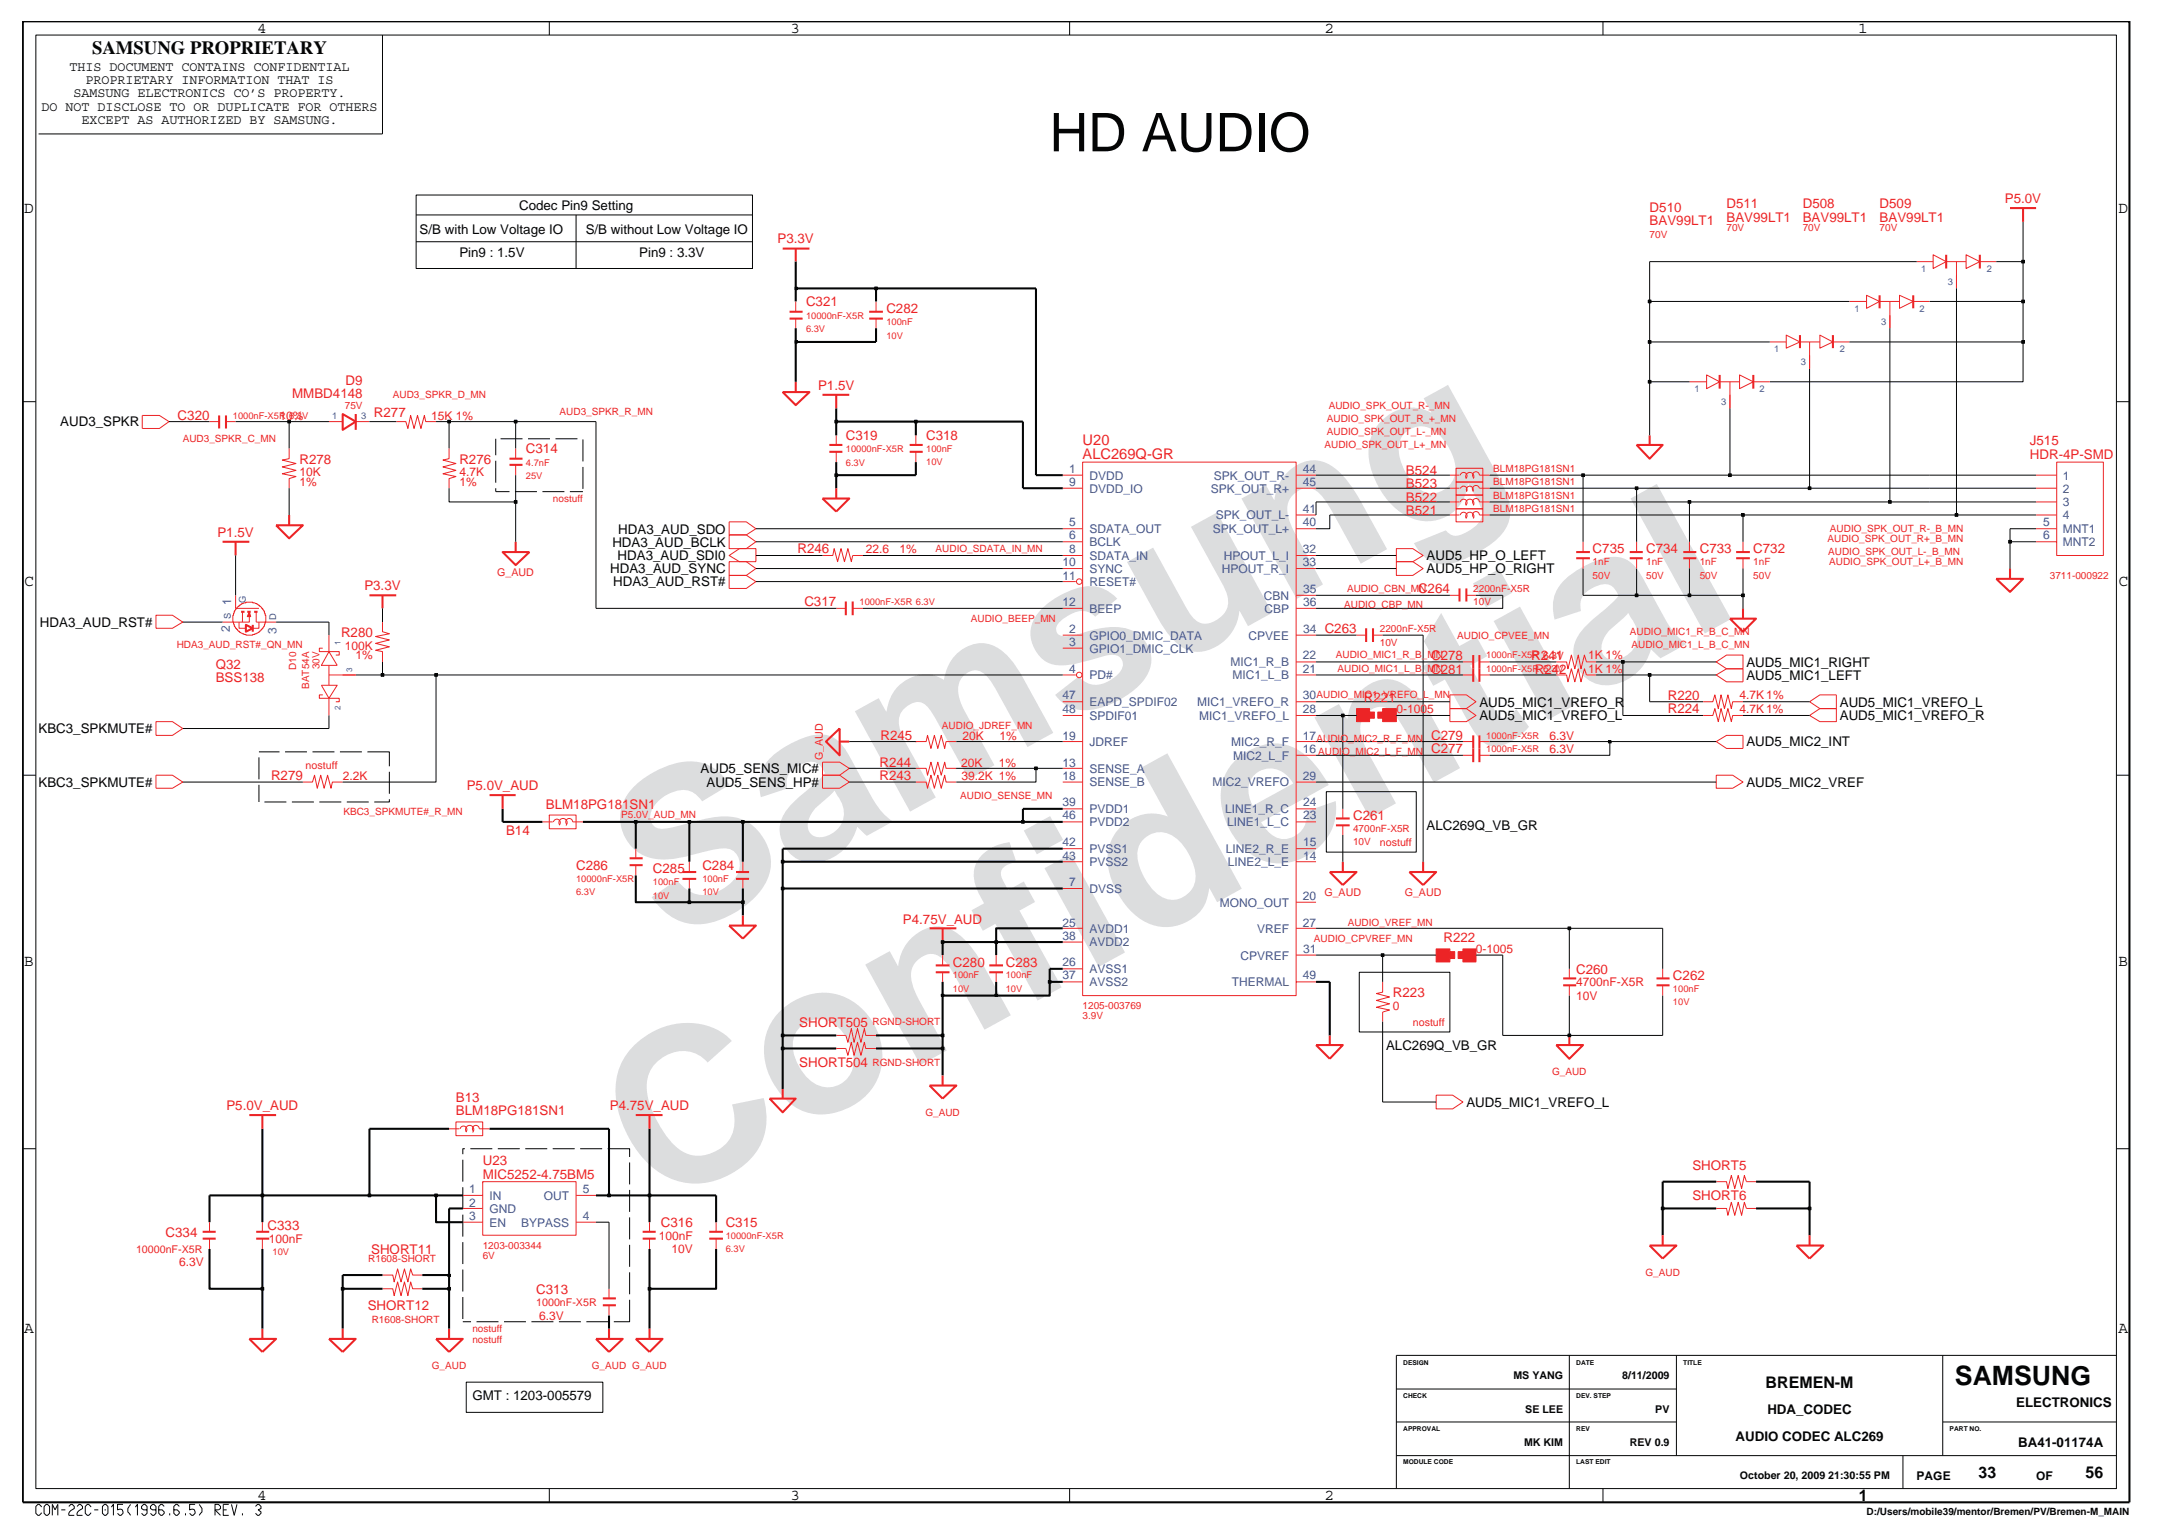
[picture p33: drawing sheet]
<svg xmlns="http://www.w3.org/2000/svg" width="267mm" height="190mm" viewBox="0 0 267 190" stroke-linecap="round" stroke-linejoin="round" font-family="sans-serif">
<defs><g id="words">
<g font-size="26.5" fill="#dcddde">
<text x="82.4" y="116.5" transform="rotate(-29 82.4 116.5)">Samsung</text>
<text x="81.1" y="149.2" transform="rotate(-29 81.1 149.2)">Confidential</text>
</g>
<text font-size="6.6" fill="#040505" x="129.5" y="18.7">HD AUDIO</text>
<text font-size="3.3" fill="#040505" x="241.1" y="170.8">SAMSUNG</text>
<text font-size="2.3" fill="#040505" x="11.4" y="6.7">SAMSUNG PROPRIETARY</text>
<g font-size="2" fill="#040505">
<text x="31.8" y="4">4</text>
<text x="97.6" y="4">3</text>
<text x="163.4" y="4">2</text>
<text x="229.2" y="4">1</text>
<text x="3" y="26.2">D</text>
<text x="261.3" y="26.2">D</text>
<text x="3" y="72.3">C</text>
<text x="261.3" y="72.3">C</text>
<text x="3" y="119.2">B</text>
<text x="261.3" y="119.2">B</text>
<text x="3" y="164.4">A</text>
<text x="261.3" y="164.4">A</text>
<text x="217.8" y="171.2">BREMEN-M</text>
<text x="31.8" y="185">4</text>
<text x="97.6" y="185">3</text>
<text x="163.4" y="185">2</text>
<text x="229.3" y="185.1">1</text>
<text x="244" y="182.2">33</text>
<text x="257.2" y="182.2">56</text>
</g>
<g font-size="1.8" fill="#ec2426">
<text x="133.5" y="54.9">U20</text>
<text x="133.5" y="56.6">ALC269Q-GR</text>
</g>
<g font-size="1.6" fill="#040505">
<text x="8.6" y="8.8">THIS DOCUMENT CONTAINS CONFIDENTIAL</text>
<text x="9.1" y="12">SAMSUNG ELECTRONICS CO’S PROPERTY.</text>
<text x="10.5" y="10.4">PROPRIETARY INFORMATION THAT IS</text>
<text x="5.1" y="13.7">DO NOT DISCLOSE TO OR DUPLICATE FOR OTHERS</text>
<text x="10.1" y="15.3">EXCEPT AS AUTHORIZED BY SAMSUNG.</text>
<text x="51.8" y="28.8">S/B with Low Voltage IO</text>
<text x="64" y="25.9">Codec Pin9 Setting</text>
<text x="72.2" y="28.8">S/B without Low Voltage IO</text>
<text x="56.7" y="31.7">Pin9 : 1.5V</text>
<text x="78.8" y="31.7">Pin9 : 3.3V</text>
<text x="7.4" y="52.6">AUD3_SPKR</text>
<text x="76.3" y="65.8">HDA3_AUD_SDO</text>
<text x="75.3" y="70.7">HDA3_AUD_SYNC</text>
<text x="75.5" y="67.4">HDA3_AUD_BCLK</text>
<text x="76.2" y="69.1">HDA3_AUD_SDI0</text>
<text x="176" y="69.1">AUD5_HP_O_LEFT</text>
<text x="176" y="70.7">AUD5_HP_O_RIGHT</text>
<text x="4.9" y="77.3">HDA3_AUD_RST#</text>
<text x="75.6" y="72.3">HDA3_AUD_RST#</text>
<text x="215.4" y="83.8">AUD5_MIC1_LEFT</text>
<text x="215.4" y="82.2">AUD5_MIC1_RIGHT</text>
<text x="182.5" y="87.1">AUD5_MIC1_VREFO_R</text>
<text x="182.5" y="88.8">AUD5_MIC1_VREFO_L</text>
<text x="226.9" y="88.8">AUD5_MIC1_VREFO_R</text>
<text x="226.9" y="87.1">AUD5_MIC1_VREFO_L</text>
<text x="4.7" y="90.4">KBC3_SPKMUTE#</text>
<text x="86.4" y="95.3">AUD5_SENS_MIC#</text>
<text x="215.4" y="92">AUD5_MIC2_INT</text>
<text x="4.7" y="97">KBC3_SPKMUTE#</text>
<text x="87.1" y="97">AUD5_SENS_HP#</text>
<text x="215.4" y="97">AUD5_MIC2_VREF</text>
<text x="176" y="102.4">ALC269Q_VB_GR</text>
<text x="171" y="129.5">ALC269Q_VB_GR</text>
<text x="180.9" y="136.5">AUD5_MIC1_VREFO_L</text>
<text x="58.3" y="172.6">GMT : 1203-005579</text>
<text x="248.7" y="173.5">ELECTRONICS</text>
<text x="214.1" y="177.6">AUDIO CODEC ALC269</text>
<text x="218" y="174.3">HDA_CODEC</text>
<text x="248.9" y="178.4">BA41-01174A</text>
</g>
<g font-size="1.6" fill="#ec2426">
<text x="95.9" y="30">P3.3V</text>
<text x="203.5" y="26.1">D510</text>
<text x="203.5" y="27.8">BAV99LT1</text>
<text x="213" y="27.4">BAV99LT1</text>
<text x="213" y="25.7">D511</text>
<text x="222.4" y="25.7">D508</text>
<text x="222.4" y="27.4">BAV99LT1</text>
<text x="231.8" y="27.4">BAV99LT1</text>
<text x="231.8" y="25.7">D509</text>
<text x="247.3" y="25.1">P5.0V</text>
<text x="99.4" y="37.8">C321</text>
<text x="109.3" y="38.6">C282</text>
<text x="42.6" y="47.5">D9</text>
<text x="21.9" y="51.8">C320</text>
<text x="36" y="49.1">MMBD4148</text>
<text x="46.1" y="51.4">R277</text>
<text x="100.9" y="48.1">P1.5V</text>
<text x="36.9" y="57.2">R278</text>
<text x="56.7" y="57.2">R276</text>
<text x="64.9" y="55.9">C314</text>
<text x="104.3" y="54.3">C319</text>
<text x="114.2" y="54.3">C318</text>
<text x="173.4" y="58.6">B524</text>
<text x="250.4" y="56.6">HDR-4P-SMD</text>
<text x="250.4" y="54.9">J515</text>
<text x="173.4" y="61.9">B522</text>
<text x="173.4" y="60.2">B523</text>
<text x="173.4" y="63.5">B521</text>
<text x="26.8" y="66.2">P1.5V</text>
<text x="98.4" y="68.3">R246</text>
<text x="196.4" y="68.3">C735</text>
<text x="203.1" y="68.3">C734</text>
<text x="209.7" y="68.3">C733</text>
<text x="216.3" y="68.3">C732</text>
<text x="44.9" y="72.7">P3.3V</text>
<text x="99.2" y="74.8">C317</text>
<text x="174.9" y="73.2">C264</text>
<text x="26.6" y="82.5">Q32</text>
<text x="42.1" y="78.5">R280</text>
<text x="176.5" y="81.4">C278</text>
<text x="176.5" y="83.1">C281</text>
<text x="188.9" y="81.4">R241</text>
<text x="189.3" y="83.1">R242</text>
<text x="26.6" y="84.1">BSS138</text>
<text x="168.2" y="86.5">R221</text>
<text x="205.7" y="88">R224</text>
<text x="205.7" y="86.3">R220</text>
<text x="108.5" y="94.6">R244</text>
<text x="108.6" y="91.3">R245</text>
<text x="176.5" y="92.9">C277</text>
<text x="176.5" y="91.3">C279</text>
<text x="33.4" y="96.2">R279</text>
<text x="57.6" y="97.5">P5.0V_AUD</text>
<text x="67.3" y="99.7">BLM18PG181SN1</text>
<text x="108.5" y="96.2">R243</text>
<text x="166.9" y="101.1">C261</text>
<text x="62.4" y="103">B14</text>
<text x="71.1" y="107.3">C286</text>
<text x="80.5" y="107.7">C285</text>
<text x="86.6" y="107.3">C284</text>
<text x="111.4" y="113.9">P4.75V_AUD</text>
<text x="117.5" y="119.2">C280</text>
<text x="124.1" y="119.2">C283</text>
<text x="178" y="116.2">R222</text>
<text x="171.8" y="122.9">R223</text>
<text x="194.4" y="120.1">C260</text>
<text x="206.4" y="120.8">C262</text>
<text x="98.6" y="126.6">SHORT505</text>
<text x="98.6" y="131.6">SHORT504</text>
<text x="27.9" y="136.9">P5.0V_AUD</text>
<text x="56.2" y="137.5">BLM18PG181SN1</text>
<text x="56.2" y="135.9">B13</text>
<text x="75.2" y="136.9">P4.75V_AUD</text>
<text x="59.5" y="143.7">U23</text>
<text x="59.5" y="145.4">MIC5252-4.75BM5</text>
<text x="208.7" y="148">SHORT6</text>
<text x="208.7" y="144.3">SHORT5</text>
<text x="20.4" y="152.5">C334</text>
<text x="33" y="151.7">C333</text>
<text x="45.8" y="154.6">SHORT11</text>
<text x="81.5" y="151.3">C316</text>
<text x="89.5" y="151.3">C315</text>
<text x="45.4" y="161.6">SHORT12</text>
<text x="66.1" y="159.5">C313</text>
</g>
<g font-size="1.5" fill="#ec2426">
<text x="34.5" y="51.8">10%</text>
<text x="53.2" y="51.8">15K 1%</text>
<text x="36.9" y="60">1%</text>
<text x="36.9" y="58.7">10K</text>
<text x="56.7" y="60">1%</text>
<text x="56.7" y="58.7">4.7K</text>
<text x="106.8" y="68.2">22.6</text>
<text x="110.9" y="68.2">1%</text>
<text x="42.5" y="80.1">100K</text>
<text x="43.9" y="81.3">1%</text>
<text x="195.9" y="83">1K 1%</text>
<text x="195.9" y="81.3">1K 1%</text>
<text x="172.2" y="87.9">0-1005</text>
<text x="214.6" y="87.9">4.7K 1%</text>
<text x="214.6" y="86.2">4.7K 1%</text>
<text x="118.5" y="94.5">20K</text>
<text x="118.7" y="91.2">20K</text>
<text x="123.2" y="94.5">1%</text>
<text x="123.3" y="91.2">1%</text>
<text x="191.1" y="92.8">6.3V</text>
<text x="191.1" y="91.2">6.3V</text>
<text x="42.3" y="96.1">2.2K</text>
<text x="118.6" y="96.1">39.2K 1%</text>
<text x="182.1" y="117.6">0-1005</text>
<text x="171.8" y="124.5">0</text>
<text x="194.4" y="123.3">10V</text>
<text x="194.4" y="121.6">4700nF-X5R</text>
<text x="33.2" y="153.3">100nF</text>
<text x="81.3" y="152.9">100nF</text>
<text x="82.8" y="154.6">10V</text>
<text x="22.1" y="156.2">6.3V</text>
<text x="66.5" y="162.8">6.3V</text>
</g>
<g font-size="1.5" fill="#3a53a4">
<text x="131.9" y="58.3">1</text>
<text x="131.9" y="60">9</text>
<text x="134.4" y="59.1">DVDD</text>
<text x="149.7" y="59.1">SPK_OUT_R-</text>
<text x="160.7" y="60">45</text>
<text x="160.7" y="58.3">44</text>
<text x="254.4" y="59.1">1</text>
<text x="131.9" y="64.9">5</text>
<text x="134.4" y="65.7">SDATA_OUT</text>
<text x="134.4" y="60.7">DVDD_IO</text>
<text x="149.4" y="60.7">SPK_OUT_R+</text>
<text x="149.6" y="65.7">SPK_OUT_L+</text>
<text x="150" y="64">SPK_OUT_L-</text>
<text x="160.7" y="64.9">40</text>
<text x="160.7" y="63.3">41</text>
<text x="252" y="64.9">5</text>
<text x="254.4" y="60.7">2</text>
<text x="254.4" y="62.4">3</text>
<text x="254.4" y="64">4</text>
<text x="254.4" y="65.7">MNT1</text>
<text x="131" y="69.8">10</text>
<text x="131" y="71.5">11</text>
<text x="131.9" y="68.2">8</text>
<text x="131.9" y="66.5">6</text>
<text x="134.4" y="70.6">SYNC</text>
<text x="134.4" y="69">SDATA_IN</text>
<text x="134.4" y="67.4">BCLK</text>
<text x="150.7" y="70.7">HPOUT_R_I</text>
<text x="151" y="69">HPOUT_L_I</text>
<text x="160.7" y="68.2">32</text>
<text x="160.7" y="69.8">33</text>
<text x="252" y="66.5">6</text>
<text x="254.4" y="67.3">MNT2</text>
<text x="28.4" y="77.9" transform="rotate(-90 28.4 77.9)">2</text>
<text x="28.5" y="74.6" transform="rotate(-90 28.5 74.6)">1</text>
<text x="131" y="74.7">12</text>
<text x="134.4" y="72.3">RESET#</text>
<text x="134.4" y="75.6">BEEP</text>
<text x="155.9" y="74">CBN</text>
<text x="156" y="75.6">CBP</text>
<text x="160.7" y="73.1">35</text>
<text x="160.7" y="74.7">36</text>
<text x="34.1" y="78.1" transform="rotate(-90 34.1 78.1)">3</text>
<text x="131.9" y="83">4</text>
<text x="131.9" y="78">2</text>
<text x="131.9" y="79.7">3</text>
<text x="134.4" y="83.8">PD#</text>
<text x="134.4" y="78.9">GPIO0_DMIC_DATA</text>
<text x="134.4" y="80.5">GPIO1_DMIC_CLK</text>
<text x="151.8" y="82.2">MIC1_R_B</text>
<text x="152" y="83.8">MIC1_L_B</text>
<text x="154" y="78.9">CPVEE</text>
<text x="160.7" y="83">21</text>
<text x="160.7" y="81.3">22</text>
<text x="160.7" y="78">34 C263</text>
<text x="131" y="87.9">48</text>
<text x="131" y="86.2">47</text>
<text x="134.4" y="88.8">SPDIF01</text>
<text x="134.4" y="87.1">EAPD_SPDIF02</text>
<text x="147.7" y="87.1">MIC1_VREFO_R</text>
<text x="147.9" y="88.8">MIC1_VREFO_L</text>
<text x="160.7" y="87.9">28</text>
<text x="160.7" y="86.2">30</text>
<text x="131" y="94.5">13</text>
<text x="131" y="91.2">19</text>
<text x="134.4" y="95.3">SENSE_A</text>
<text x="134.4" y="92">JDREF</text>
<text x="151.9" y="92">MIC2_R_F</text>
<text x="152.1" y="93.7">MIC2_L_F</text>
<text x="160.7" y="92.8">16</text>
<text x="160.7" y="91.2">17</text>
<text x="131" y="101">46</text>
<text x="131" y="96.1">18</text>
<text x="131" y="99.4">39</text>
<text x="134.4" y="101.9">PVDD2</text>
<text x="134.4" y="97">SENSE_B</text>
<text x="134.4" y="100.3">PVDD1</text>
<text x="149.6" y="97">MIC2_VREFO</text>
<text x="151.1" y="100.3">LINE1_R_C</text>
<text x="151.4" y="101.9">LINE1_L_C</text>
<text x="160.7" y="96.1">29</text>
<text x="160.7" y="101">23</text>
<text x="160.7" y="99.4">24</text>
<text x="131" y="104.3">42</text>
<text x="131" y="106">43</text>
<text x="134.4" y="105.2">PVSS1</text>
<text x="134.4" y="106.8">PVSS2</text>
<text x="151.2" y="105.2">LINE2_R_E</text>
<text x="151.5" y="106.8">LINE2_L_E</text>
<text x="160.7" y="106">14</text>
<text x="160.7" y="104.4">15</text>
<text x="131.9" y="109.3">7</text>
<text x="134.4" y="110.1">DVSS</text>
<text x="150.5" y="111.8">MONO_OUT</text>
<text x="160.7" y="111">20</text>
<text x="131" y="114.3">25</text>
<text x="131" y="115.9">38</text>
<text x="131" y="119.2">26</text>
<text x="134.4" y="115">AVDD1</text>
<text x="134.4" y="116.7">AVDD2</text>
<text x="153" y="118.3">CPVREF</text>
<text x="155.1" y="115">VREF</text>
<text x="160.7" y="114.3">27</text>
<text x="160.7" y="117.6">31</text>
<text x="131" y="120.8">37</text>
<text x="134.4" y="120">AVSS1</text>
<text x="134.4" y="121.6">AVSS2</text>
<text x="152" y="121.6">THERMAL</text>
<text x="160.7" y="120.8">49</text>
<text x="57.9" y="147.1">1</text>
<text x="57.9" y="148.8">2</text>
<text x="60.4" y="147.9">IN</text>
<text x="60.4" y="149.6">GND</text>
<text x="67.1" y="147.9">OUT</text>
<text x="71.9" y="147.1">5</text>
<text x="57.9" y="150.4">3</text>
<text x="60.4" y="151.3">EN</text>
<text x="64.3" y="151.3">BYPASS</text>
<text x="71.9" y="150.4">4</text>
</g>
<g font-size="1.5" fill="#040505">
<text x="236.4" y="182.5">PAGE</text>
<text x="251.1" y="182.5">OF</text>
</g>
<g font-size="1.3" fill="#ec2426">
<text x="61.3" y="71">G_AUD</text>
<text x="37.7" y="94.8">nostuff</text>
<text x="101.5" y="93.7" transform="rotate(-90 101.5 93.7)">G_AUD</text>
<text x="170.2" y="104.3">nostuff</text>
<text x="163.4" y="110.5">G_AUD</text>
<text x="173.3" y="110.5">G_AUD</text>
<text x="174.3" y="126.5">nostuff</text>
<text x="16.8" y="154.5">10000nF-X5R</text>
<text x="66.1" y="161">1000nF-X5R</text>
</g>
<g font-size="1.3" fill="#040505">
<text x="186.7" y="170.1">MS YANG</text>
<text x="200.1" y="170.1">8/11/2009</text>
<text x="188" y="178.3">MK KIM</text>
<text x="188.1" y="174.2">SE LEE</text>
<text x="201" y="178.3">REV 0.9</text>
<text x="204.2" y="174.2">PV</text>
<text x="214.6" y="182.4">October 20, 2009 21:30:55 PM</text>
</g>
<g font-size="1.2" fill="#ec2426">
<text x="203.5" y="29.4">70V</text>
<text x="213" y="28.5">70V</text>
<text x="222.4" y="28.5">70V</text>
<text x="231.8" y="28.5">70V</text>
<text x="99.4" y="40.9">6.3V</text>
<text x="99.4" y="39.3">10000nF-X5R</text>
<text x="109.3" y="40.1">100nF</text>
<text x="109.3" y="41.7">10V</text>
<text x="28.7" y="51.6">1000nF-X5R 6.3V</text>
<text x="42.5" y="50.4">75V</text>
<text x="48.4" y="49.1">AUD3_SPKR_D_MN</text>
<text x="69" y="51.2">AUD3_SPKR_R_MN</text>
<text x="163.7" y="52">AUDIO_SPK_OUT_R_+_MN</text>
<text x="163.7" y="53.7">AUDIO_SPK_OUT_L-_MN</text>
<text x="163.9" y="50.4">AUDIO_SPK_OUT_R-_MN</text>
<text x="22.5" y="54.4">AUD3_SPKR_C_MN</text>
<text x="64.9" y="59">25V</text>
<text x="64.9" y="57.4">4.7nF</text>
<text x="104.3" y="55.7">10000nF-X5R</text>
<text x="104.3" y="57.4">6.3V</text>
<text x="114.2" y="57.3">10V</text>
<text x="114.2" y="55.7">100nF</text>
<text x="163.4" y="55.3">AUDIO_SPK_OUT_L+_MN</text>
<text x="184.2" y="59.9">BLM18PG181SN1</text>
<text x="184.2" y="58.2">BLM18PG181SN1</text>
<text x="68.2" y="61.9">nostuff</text>
<text x="184.2" y="63.1">BLM18PG181SN1</text>
<text x="184.2" y="61.5">BLM18PG181SN1</text>
<text x="225.7" y="65.6">AUDIO_SPK_OUT_R-_B_MN</text>
<text x="115.4" y="68.1">AUDIO_SDATA_IN_MN</text>
<text x="196.4" y="71.4">50V</text>
<text x="196.4" y="69.7">1nF</text>
<text x="203" y="71.4">50V</text>
<text x="203" y="69.7">1nF</text>
<text x="209.7" y="71.4">50V</text>
<text x="209.7" y="69.7">1nF</text>
<text x="216.3" y="71.4">50V</text>
<text x="216.3" y="69.7">1nF</text>
<text x="225.4" y="66.8">AUDIO_SPK_OUT_R+_B_MN</text>
<text x="225.5" y="68.5">AUDIO_SPK_OUT_L-_B_MN</text>
<text x="225.6" y="69.7">AUDIO_SPK_OUT_L+_B_MN</text>
<text x="252.8" y="71.4">3711-000922</text>
<text x="106" y="74.6">1000nF-X5R 6.3V</text>
<text x="119.7" y="76.7">AUDIO_BEEP_MN</text>
<text x="165.8" y="75">AUDIO_CBP_MN</text>
<text x="166.2" y="73">AUDIO_CBN_MN</text>
<text x="170.2" y="77.9">2200nF-X5R</text>
<text x="181.7" y="73">2200nF-X5R</text>
<text x="181.7" y="74.6">10V</text>
<text x="21.8" y="79.9">HDA3_AUD_RST#_QN_MN</text>
<text x="36.5" y="82.6" transform="rotate(-90 36.5 82.6)">D10</text>
<text x="39.4" y="82.5" transform="rotate(-90 39.4 82.5)">30V</text>
<text x="164.8" y="81.2">AUDIO_MIC1_R_B_MN</text>
<text x="165" y="82.8">AUDIO_MIC1_L_B_MN</text>
<text x="170.2" y="79.6">10V</text>
<text x="179.7" y="78.7">AUDIO_CPVEE_MN</text>
<text x="183.3" y="81.2">1000nF-X5R 6.3V</text>
<text x="183.3" y="82.9">1000nF-X5R 6.3V</text>
<text x="201" y="78.3">AUDIO_MIC1_R_B_C_MN</text>
<text x="201.2" y="79.9">AUDIO_MIC1_L_B_C_MN</text>
<text x="38.1" y="84.9" transform="rotate(-90 38.1 84.9)">BAT54A</text>
<text x="116.2" y="89.8">AUDIO_JDREF_MN</text>
<text x="162.4" y="86.1">AUDIO_MIC1_VREFO_L_MN</text>
<text x="162.4" y="91.4">AUDIO_MIC2_R_F_MN</text>
<text x="162.6" y="93.1">AUDIO_MIC2_L_F_MN</text>
<text x="183.3" y="92.7">1000nF-X5R</text>
<text x="183.3" y="91.1">1000nF-X5R</text>
<text x="42.3" y="100.5">KBC3_SPKMUTE#_R_MN</text>
<text x="76.6" y="100.9">P5.0V_AUD_MN</text>
<text x="118.4" y="98.5">AUDIO_SENSE_MN</text>
<text x="166.9" y="102.6">4700nF-X5R</text>
<text x="166.9" y="104.2">10V</text>
<text x="71.1" y="108.8">10000nF-X5R</text>
<text x="71.1" y="110.4">6.3V</text>
<text x="80.5" y="109.1">100nF</text>
<text x="80.5" y="110.8">10V</text>
<text x="86.6" y="110.4">10V</text>
<text x="86.6" y="108.8">100nF</text>
<text x="162.1" y="116.2">AUDIO_CPVREF_MN</text>
<text x="166.2" y="114.1">AUDIO_VREF_MN</text>
<text x="117.5" y="122.3">10V</text>
<text x="117.5" y="120.7">100nF</text>
<text x="124.1" y="120.7">100nF</text>
<text x="124.1" y="122.3">10V</text>
<text x="133.5" y="124.4">1205-003769</text>
<text x="133.5" y="125.7">3.9V</text>
<text x="206.4" y="124">10V</text>
<text x="206.4" y="122.3">100nF</text>
<text x="107.6" y="126.4">RGND-SHORT</text>
<text x="107.6" y="131.4">RGND-SHORT</text>
<text x="114.1" y="137.6">G_AUD</text>
<text x="191.4" y="132.6">G_AUD</text>
<text x="33.6" y="154.8">10V</text>
<text x="45.4" y="155.7">R1608-SHORT</text>
<text x="59.5" y="154">1203-003344</text>
<text x="59.5" y="155.2">6V</text>
<text x="89.5" y="152.7">10000nF-X5R</text>
<text x="89.5" y="154.4">6.3V</text>
<text x="203" y="157.3">G_AUD</text>
<text x="45.8" y="163.1">R1608-SHORT</text>
<text x="58.3" y="164.3">nostuff</text>
<text x="58.3" y="165.6">nostuff</text>
<text x="53.3" y="168.9">G_AUD</text>
<text x="73" y="168.9">G_AUD G_AUD</text>
</g>
<g font-size="1.2" fill="#3a53a4">
<text x="237" y="33.5">1</text>
<text x="240.3" y="35.1">3</text>
<text x="245" y="33.5">2</text>
<text x="228.7" y="38.4">1</text>
<text x="232" y="40.1">3</text>
<text x="236.7" y="38.4">2</text>
<text x="218.8" y="43.4">1</text>
<text x="222.1" y="45">3</text>
<text x="226.9" y="43.4">2</text>
<text x="41" y="51.7">1</text>
<text x="44.6" y="51.7">3</text>
<text x="209" y="48.3">1</text>
<text x="212.3" y="50">3</text>
<text x="217" y="48.3">2</text>
<text x="28.5" y="76.4" transform="rotate(-90 28.5 76.4)">S</text>
<text x="30.3" y="74.3" transform="rotate(-90 30.3 74.3)">G</text>
<text x="34.1" y="76.4" transform="rotate(-90 34.1 76.4)">D</text>
</g>
<text font-size="1.2" fill="#040505" x="230.2" y="186.9">D:/Users/mobile39/mentor/Bremen/PV/Bremen-M_MAIN</text>
<g font-size="1" fill="#3a53a4">
<text x="42" y="79.6" transform="rotate(-90 42 79.6)">1</text>
<text x="43.5" y="82.8" transform="rotate(-90 43.5 82.8)">3</text>
<text x="42" y="87.5" transform="rotate(-90 42 87.5)">2</text>
</g>
<g font-size=".8" fill="#040505">
<text x="173.1" y="172.3">CHECK</text>
<text x="173.1" y="168.3">DESIGN</text>
<text x="194.4" y="172.3">DEV. STEP</text>
<text x="194.4" y="168.3">DATE</text>
<text x="207.6" y="168.3">TITLE</text>
<text x="173.1" y="176.5">APPROVAL</text>
<text x="194.4" y="176.5">REV</text>
<text x="240.5" y="176.5">PART NO.</text>
<text x="173.1" y="180.6">MODULE CODE</text>
<text x="194.4" y="180.6">LAST EDIT</text>
</g>
</g></defs>
<g fill="none" stroke="#ec2426" stroke-width=".12">
<path d="M228.1 37.2h2.1M230.2 36.4l1.6 .8-1.6 .8zM231.8 37.2h2.5M233.1 37.2v3.3M234.3 36.4l1.7 .8-1.7 .8zM236 37.2h2M179.6 59.4h3.3v1.6h-3.3zM47.2 76.7v1.2l.8 .3-1.7 .3 1.7 .4-1.7 .4 1.7 .5-1.7 .4 .9 .2v1.2M103.1 75h1.2M105.2 75h1.2M178.8 60.2h1.2M180.1 60.2a.42 .42 0 0 1 .6-.2 .42 .42 0 0 1 .2 .6"/>
<path d="M180.9 60.6a.42 .42 0 0 1 .4-.7 .42 .42 0 0 1 .4 .7M182.5 60.2a.42 .42 0 0 0-.6-.3 .42 .42 0 0 0-.1 .7M182.5 60.2h1.2M180.4 93.1h1.3M182.5 93.1h1.2M223.2 88.2l1.3-.8h2v1.6h-2zM122.9 117.8v1.2M122.9 119.9v1.2M193.6 119.5v1.2M103.1 127.7h1.2l.3 .8 .4-1.7 .3 1.7 .5-1.7 .4 1.7 .4-1.7 .2 .9h1.3M193.6 121.5v1.3M32.4 150.7v1.2"/>
<path d="M32.4 152.7v1.3M88.3 150.7v1.2M88.3 152.7v1.3"/>
</g>
<g fill="none" stroke="#ec2426" stroke-width=".25">
<path d="M231.8 36.4v1.6M236 36.4v1.6M104.3 74.2v1.7M105.2 74.2v1.7M181.7 92.3v1.7M182.5 92.3v1.7M122 119h1.7M122 119.9h1.7M78.4 137.5h3.3M80.1 137.5v1.7M94.9 135.5h3.2l-1.6 1.7zM96.5 134.3v1.2"/>
<path d="M162.3 128.9h3.3l-1.6 1.7zM164 127.7v1.2M192.8 121.5h1.6M192.8 120.7h1.6M31.6 152.7h1.6M31.6 151.9h1.6M87.5 152.7h1.7M87.5 151.9h1.7M78.4 165.1h3.3l-1.6 1.6zM80.1 163.8v1.3"/>
</g>
<path d="M167.3 87.4h1.6v.4h.6v.8h-.6v.4h-1.6z" fill-rule="evenodd" fill="#ec2426"/>
<path d="M167.3 87.4h1.6v.4h.6v.8h-.6v.4h-1.6z" fill="none" stroke="#ec2426" stroke-width=".12"/>
<path d="M169.9 87.8h.6v-.4h1.7v1.6h-1.7v-.4h-.6z" fill-rule="evenodd" fill="#ec2426"/>
<g fill="none" stroke="#ec2426" stroke-width=".12">
<path d="M98.1 37.2v1.2M98.1 39.3v1.2M108.1 37.2v1.2M108.1 39.3v1.2M17.5 51.2h2.2l1.1 .8-1.1 .8h-2.2zM35.7 55.3v1.3l-.9 .1 1.7 .5-1.7 .4 1.7 .4-1.7 .4 1.7 .4-.8 .2v1.2M48.9 52h1.2l.2 .8 .3-1.6 .5 1.6 .4-1.6 .4 1.6 .4-1.6 .2 .8h1.3M55.4 55.3v1.3l-.8 .1 1.6 .5-1.6 .4 1.6 .4-1.6 .4 1.6 .4-.8 .2v1.2M178.8 58.6h1.2M179.6 57.7h3.3v1.7h-3.3zM180.1 58.6a.42 .42 0 0 1 .6-.3 .42 .42 0 0 1 .1 .7M180.9 59a.51 .51 0 0 1 .4-.7 .51 .51 0 0 1 .4 .7"/>
<path d="M183.7 58.6h-1.2a.42 .42 0 0 0-.6-.4 .42 .42 0 0 0-.1 .7M19.2 75.9h2.1l1.2 .8-1.2 .8h-2.1zM89.9 69.3h2.2l1.1 .8-1.1 .9h-2.2zM89.9 66h2.2l1.1 .8-1.1 .9h-2.2zM89.9 64.4h2.2l1.1 .8-1.1 .8h-2.2zM101.4 68.5h1.3l.2-.8 .4 1.6 .4-1.6 .5 1.6 .4-1.6 .4 1.6 .2-.8h1.2M172.2 69.3h2.1l1.2 .8-1.2 .9h-2.1zM113 96.4h1.2l.2 .8 .4-1.6 .5 1.6 .4-1.6 .4 1.6 .4-1.6 .2 .8h1.3M165.6 99.7v1.2M169.9 87.8h.6v-.4h1.7v1.6h-1.7v-.4h-.6zM178.8 85.7h2.1l1.2 .8-1.2 .9h-2.1zM180.4 81.6h1.3"/>
<path d="M182.5 81.6h1.2M211.7 81.6l1.3-.8h2v1.7h-2zM211.7 95.6h2l1.3 .8-1.3 .8h-2zM85 106.3v1.2M85 108.4v1.2M91.6 106.3v1.2M91.6 108.4v1.2M165.6 101.8v1.2M177.1 117.8v.1M55.4 139.2h1.3M56.2 138.4h3.3v1.6h-3.3zM56.8 139.2a.42 .42 0 0 1 .6-.3 .42 .42 0 0 1 .1 .7"/>
<path d="M57.5 139.6a.51 .51 0 0 1 .1-.7 .51 .51 0 0 1 .7 0 .51 .51 0 0 1 0 .7M60.4 139.2h-1.3a.42 .42 0 0 0-.6-.4 .42 .42 0 0 0-.1 .7M177.1 135h2.1l1.2 .9-1.2 .8h-2.1zM25.8 150.7v1.2M25.8 152.7v1.3M80.1 150.7v1.2M80.1 152.7v1.3M211.7 149h1.3l.1 .9 .4-1.6 .5 1.6 .4-1.6 .4 1.6 .4-1.6 .2 .7h1.2"/>
</g>
<g fill="none" stroke="#ec2426" stroke-width=".25">
<path d="M97.4 39.3h1.6M97.4 38.4h1.6M107.2 38.4h1.7M107.2 39.3h1.7M101.4 48.7h3.4M103.1 48.7v1.7M27.5 66.8h3.3M29.1 66.8v1.7M34.1 64.8h3.3l-1.7 1.6zM35.7 63.5v1.3M60.4 98h3.2M62 98v1.7"/>
<path d="M101.9 91.4l1.7-1.6v3.3zM103.6 91.4h1.2M181.7 80.8v1.7M182.5 80.8v1.7M84.2 107.5h1.7M84.2 108.4h1.7M89.9 114.1h3.3l-1.6 1.6zM90.8 108.4h1.6M90.8 107.5h1.6M91.6 112.9v1.2M114.7 114.5h3.3M116.3 114.5v1.7"/>
<path d="M164.8 100.9h1.7M164.8 101.8h1.7M173.8 107.5h3.3l-1.6 1.6zM175.5 106.3v1.2M30.8 137.5h3.3M32.4 137.5v1.7M192 128.9h3.3l-1.7 1.7zM193.6 127.7v1.2M25 152.7h1.6M25 151.9h1.6M79.3 152.7h1.6M79.3 151.9h1.6"/>
<path d="M30.8 165.1h3.3l-1.7 1.6zM32.4 163.8v1.3"/>
</g>
<path d="M177.1 117h1.7v.4h.6v.8h-.6v.4h-1.7z" fill-rule="evenodd" fill="#ec2426"/>
<path d="M177.1 117h1.7v.4h.6v.8h-.6v.4h-1.7z" fill="none" stroke="#ec2426" stroke-width=".12"/>
<path d="M179.9 117.4h.5v-.4h1.7v1.6h-1.7v-.4h-.5z" fill-rule="evenodd" fill="#ec2426"/>
<g fill="none" stroke="#ec2426" stroke-width=".12">
<path d="M103.1 53.7v1.2M103.1 55.7v1.3M131.1 58.6h2.4M133.5 57v.1M133.5 57h26.4v65.8h-26.4zM159.9 58.6h2.4M29.1 73.4v1.6h2.8M29.1 75.1l.5-.5 .2-.1v-.1h.2a2.18 2.18 0 0 1 1.7 0v.1a1.56 1.56 0 0 1 .8 .9h.1v.2h.1v.3h.1v.8h-.1v.3h-.1v.2h-.1l-.1 .3-.5 .5-.5 .2h-.2v.1h-.9v-.1h-.2l-.5-.2-.5-.5-.1-.3h-.1v-.2h-.1v-.3h-.1v-.8h.1v-.3h.1v-.2h.1zM29.5 76.7v.8h.8M29.9 75.4v1.3M30.8 75.4v1.3h-3.3M31.6 75.4v1.3h2.5"/>
<path d="M31.9 76.7v.8h-.7M89.9 71h2.2l1.1 .7-1.1 .9h-2.2zM131.1 60.2h2.4M131.1 66.8h2.4M131.1 70.1h2.4M131.1 75h2.4M131.1 79.9h2.4M131.1 65.2h2.4M131.1 68.5h2.4M131.1 71.7h1.6M131.1 78.3h2.4M159.9 60.2h2.4"/>
<path d="M159.9 65.2h2.4M159.9 70.1h2.4M159.9 75h2.4M159.9 68.5h2.4M159.9 78.3h2.4M159.9 63.5h2.4M159.9 73.4h2.4M167.3 78.3h1.2M169.4 78.3h1.1M172.2 67.7h2.1l1.2 .8-1.2 .8h-2.1zM178.8 63.5h1.2M179.6 62.7h3.3v1.7h-3.3z"/>
<path d="M180.1 63.5a.42 .42 0 0 1 .6-.3 .42 .42 0 0 1 .1 .7M180.9 63.9a.51 .51 0 0 1 .4-.7 .51 .51 0 0 1 .4 .7M183.7 63.5h-1.2a.42 .42 0 0 0-.6-.4 .42 .42 0 0 0-.1 .7M19.2 95.6h2.1l1.2 .8-1.2 .8h-2.1zM131.1 86.5h2.4M131.1 91.4h2.4M131.1 96.4h2.4M131.1 83.2h1.6M131.1 88.2h2.4M131.1 94.7h2.4M131.1 99.7h2.4M159.9 86.5h2.4"/>
<path d="M159.9 91.4h2.4M159.9 96.4h2.4M159.9 81.6h2.4M159.9 83.2h2.4M159.9 88.2h2.4M159.9 99.7h2.4M159.9 93.1h2.4M180.4 83.2h1.3M182.5 83.2h1.2M210.1 88.2h1.2l.2-.8 .4 1.6 .4-1.6 .4 1.6 .4-1.6 .4 1.6 .2-.8h1.3M116.3 117.8v1.2M116.3 119.9v1.2"/>
<path d="M131.1 101.4h2.4M131.1 106.3h2.4M131.1 114.5h2.4M131.1 119.5h2.4M131.1 104.7h2.4M131.1 109.6h2.4M131.1 116.2h2.4M159.9 101.4h2.4M159.9 106.3h2.4M159.9 114.5h2.4M159.9 104.7h2.4M159.9 111.3h2.4"/>
<path d="M159.9 117.8h2.4M179.9 117.4h.5v-.4h1.7v1.6h-1.7v-.4h-.5zM205.1 119.5v1.2M131.1 121.1h2.4M159.9 121.1h2.4M205.1 121.5v1.3M47.2 157.2h1.2l.2 .9 .4-1.6 .5 1.6 .4-1.6 .4 1.6 .3-1.6 .3 .7h1.2M57.1 149h2.4M57.1 147.4h2.4M57.1 150.7h2.4M59.5 145.7v.2M59.5 145.7h11.6v6.6h-11.6z"/>
<path d="M71.1 150.7h2.4M71.1 147.4h2.4"/>
<circle cx="133.1" cy="71.7" r=".34"/>
<circle cx="133.1" cy="83.2" r=".34"/>
</g>
<g fill="none" stroke="#ec2426" stroke-width=".25">
<path d="M102.3 54.9h1.6M102.3 55.7h1.6M29.7 75.4h.5M30.3 77.1l.9 .4-.9 .4zM30.5 75.4h.4M31.2 77.1v.8M31.3 75.4h.5M45.6 73.4h3.3M47.2 73.4v1.6M62 68.1h3.3l-1.7 1.6zM63.6 66.8v1.3M101.4 61.5h3.4l-1.7 1.6z"/>
<path d="M103.1 60.2v1.3M168.5 77.5v1.7M169.4 77.5v1.7M213.4 76.3h3.2l-1.6 1.6zM215 75v1.3M181.7 82.5v1.6M182.5 82.5v1.6M115.4 119h1.7M115.4 119.9h1.7M204.3 121.5h1.6M204.3 120.7h1.6M203.5 153.6h3.3l-1.7 1.6z"/>
<path d="M205.1 152.3v1.3M40.6 165.1h3.3l-1.6 1.6zM42.3 163.8v1.3M73.5 165.1h3.3l-1.7 1.6zM75.1 163.8v1.3"/>
</g>
<path d="M30.8 75.4l.1 .6h-.4z" fill="#ec2426"/>
<g fill="none" stroke="#ec2426" stroke-width=".12">
<path d="M236.4 32.3h2M238.4 31.4l1.6 .9-1.6 .8zM240 32.3h2.5M241.3 32.3v3.3M242.5 31.4l1.7 .9-1.7 .8zM244.2 32.3h2M25.8 52h1.2M27.9 52h1.2M40.6 52h1.7M43.9 52h1.7M43.9 51.1v1.6M63.6 55.3v1.3"/>
<path d="M63.6 57.3v1.3M113 53.7v1.2M113 55.7v1.3M208.4 47.1h2.1M210.5 46.2l1.6 .9-1.6 .8zM212.1 47.1h2.5M213.4 47.1v3.3M214.6 46.2l1.7 .9-1.7 .8zM216.3 47.1h2M218.3 42.2h2M220.3 41.3l1.7 .9-1.7 .7zM222 42.2h2.5"/>
<path d="M223.2 42.2v3.3M224.5 41.3l1.6 .9-1.6 .7zM226.1 42.2h2M251.1 58.6h2.6M253.7 57h5.7v11.5h-5.7zM30.8 75.4l.1 .6h-.4zM39.8 79.9h-.4v.5h2.4v.4h-.4M40.6 78.3v2.1M89.9 68.5l1.3-.8h2v1.6h-2zM178.8 73.4h1.2M178.8 61.9h1.2M179.6 61h3.3v1.7h-3.3z"/>
<path d="M180.1 61.9a.42 .42 0 0 1 .6-.3 .42 .42 0 0 1 .1 .7M180.9 62.3a.51 .51 0 0 1 .4-.7 .51 .51 0 0 1 .4 .7M180.9 73.4h1.2M183.7 61.9h-1.2a.42 .42 0 0 0-.6-.4 .42 .42 0 0 0-.1 .7M195.3 66.8v1.3M195.3 68.8v1.3M201.9 66.8v1.3M201.9 68.8v1.3M208.4 66.8v1.3M208.4 68.8v1.3M215 66.8v1.3M215 68.8v1.3"/>
<path d="M251.1 60.2h2.6M251.1 63.5h2.6M251.1 66.8h2.6M251.1 61.9h2.6M251.1 65.2h2.6M19.2 89h2.1l1.2 .8-1.2 .9h-2.1zM37.4 96.4h1.1l.3-.8 .3 1.6 .5-1.6 .4 1.6 .4-1.6 .4 1.6 .2-.8h1.3M39.6 84.5h2l-1 1.6zM39.8 85.7h-.4v.4h2.4v.4h-.4M40.6 80.4l1 1.6h-2zM40.6 83.2h3.3M40.6 82v2.5"/>
<path d="M40.6 86.1v2.1M101.4 94h2.2l1.2 .7-1.2 .9h-2.2h2.2l1.2 .8-1.2 .8h-2.2zM113 94.7h1.2l.2 .9 .4-1.6 .5 1.6 .4-1.6 .4 1.6 .4-1.6 .2 .7h1.3v.1M118 91.4h-1.3l-.2 .9-.4-1.6-.4 1.6-.4-1.6-.5 1.6-.4-1.6-.2 .7h-1.2v.1M178.8 87.4h2.1l1.2 .8-1.2 .8h-2.1zM180.4 91.4h1.3M182.5 91.4h1.2M192 81.6h1.2l.2 .9 .4-1.7 .4 1.7 .5-1.7 .3 1.7 .4-1.7 .3 .8h1.2M192 83.2h1.2l.2 .9 .4-1.6 .4 1.6 .5-1.6 .3 1.6 .4-1.6 .3 .7h1.2M210.1 86.5h1.2l.2-.8 .4 1.7 .4-1.7 .4 1.7 .4-1.7 .4 1.7 .2-.9h1.3M211.7 83.2l1.3-.7h2v1.6h-2zM211.7 91.4l1.3-.7h2v1.6h-2z"/>
<path d="M223.2 86.5l1.3-.8h2v1.7h-2zM66.9 101.4h1.3M67.8 100.5v.1M67.8 100.5h3.3v1.7h-3.3zM68.3 101.4a.42 .42 0 0 1 .6-.3 .42 .42 0 0 1 .1 .6M69.1 101.8a.51 .51 0 0 1 0-.7 .51 .51 0 0 1 .7 0 .51 .51 0 0 1 0 .7M71.9 101.4h-1.3a.42 .42 0 0 0-.6-.4 .42 .42 0 0 0-.1 .7M78.4 104.7v1.1M78.4 106.7v1.3M103.1 129.3h1.2l.3 .8 .4-1.6 .3 1.6 .5-1.6 .4 1.6 .4-1.6 .2 .8h1.3M170.5 121.1v1.2l-.7 .2 1.6 .4-1.6 .5 1.6 .4-1.6 .4 1.6 .3-.9 .3v1.2M47.2 158.9h1.2l.2 .9 .4-1.7 .5 1.7 .4-1.7 .4 1.7 .3-1.7 .3 .8h1.2"/>
<path d="M75.1 158.9v1.2M211.7 145.7h1.3l.1 .9 .4-1.6 .5 1.6 .4-1.6 .4 1.6 .4-1.6 .2 .7h1.2M75.1 161v1.2"/>
</g>
<g fill="none" stroke="#ec2426" stroke-width=".25">
<path d="M96.5 30.7h3.3M98.1 30.7v1.6M240 31.4v1.7M244.2 31.4v1.7M247.9 25.7h3.2M249.5 25.7v1.7M27 51.2v1.6M27.9 51.2v1.6M42.3 51.1l1.6 .9-1.6 1zM43.9 51.1v1.9M62.8 56.6h1.7M62.8 57.3h1.7"/>
<path d="M96.5 48.3h3.3l-1.7 1.7zM98.1 47.1v1.2M112.2 55.7h1.6M112.2 54.9h1.6M201.9 54.9h3.2l-1.6 1.7zM203.5 53.7v1.2M212.1 46.2v1.7M216.3 46.2v1.7M222 41.3v1.6M226.1 41.3v1.6M180 72.6v1.6M180.9 72.6v1.6"/>
<path d="M194.4 68.8h1.7M194.4 68.1h1.7M201 68.1h1.6M201 68.8h1.6M207.6 68.1h1.6M207.6 68.8h1.6M214.1 68.8h1.7M214.1 68.1h1.7M246.2 71.4h3.3l-1.6 1.6zM247.9 70.1v1.3M181.7 90.7v1.6M182.5 90.7v1.6"/>
<path d="M77.7 105.8h1.6M77.7 106.7h1.6M164 107.5h3.3l-1.7 1.6zM165.6 106.3v1.2M114.7 133.9h3.3l-1.7 1.6zM116.3 132.6v1.3M221.6 153.6h3.3l-1.7 1.6zM223.2 152.3v1.3M53.8 165.1h3.3l-1.7 1.6zM55.4 163.8v1.3M74.4 161h1.6M74.4 160.1h1.6"/>
</g>
<path d="M25.8 154v4.9h6.6v4.9M42.3 158.9v4.9M55.4 158.9v4.9M80.1 158.9v4.9M75.1 162.2v1.6" fill="none" stroke="#040505" stroke-width=".25"/>
<path d="M32.2 158.8h.3v.3h-.3z" fill="#040505"/>
<path d="M32.2 158.8h.3v.3h-.3z" fill="none" stroke="#040505" stroke-width=".12"/>
<path d="M32.4 154v4.9" fill="none" stroke="#040505" stroke-width=".25"/>
<path d="M42.1 158.8h.3v.3h-.3z" fill="#040505"/>
<path d="M42.1 158.8h.3v.3h-.3z" fill="none" stroke="#040505" stroke-width=".12"/>
<path d="M42.3 157.2v1.7h4.9M52.1 158.9h3.3" fill="none" stroke="#040505" stroke-width=".25"/>
<path d="M55.2 158.8h.4v.3h-.4z" fill="#040505"/>
<path d="M55.2 158.8h.4v.3h-.4zM75.1 150.7v8.2" fill="none" stroke="#040505" stroke-width=".12"/>
<path d="M55.4 157.2v1.7" fill="none" stroke="#040505" stroke-width=".25"/>
<path d="M79.9 158.8h.4v.3h-.4z" fill="#040505"/>
<path d="M79.9 158.8h.4v.3h-.4z" fill="none" stroke="#040505" stroke-width=".12"/>
<path d="M42.3 157.2h4.9M52.1 157.2h3.3M80.1 154v4.9h8.2v-4.9" fill="none" stroke="#040505" stroke-width=".25"/>
<path d="M55.2 157.1h.4v.3h-.4z" fill="#040505"/>
<path d="M55.2 157.1h.4v.3h-.4zM73.5 150.7h1.6" fill="none" stroke="#040505" stroke-width=".12"/>
<path d="M25.8 147.4v3.3M32.4 147.4v3.3M53.8 147.4v3.3h3.3M57.1 149h-1.7v8.2M80.1 147.4v3.3M88.3 147.4v3.3M205.1 149v3.3M223.2 149v3.3" fill="none" stroke="#040505" stroke-width=".25"/>
<path d="M204.9 148.8h.4v.4h-.4z" fill="#040505"/>
<path d="M204.9 148.8h.4v.4h-.4z" fill="none" stroke="#040505" stroke-width=".12"/>
<path d="M205.1 145.7v3.3h6.6M216.6 149h6.6" fill="none" stroke="#040505" stroke-width=".25"/>
<path d="M223 148.8h.4v.4h-.4z" fill="#040505"/>
<path d="M223 148.8h.4v.4h-.4z" fill="none" stroke="#040505" stroke-width=".12"/>
<path d="M25.8 147.4h6.6M223.2 145.7v3.3" fill="none" stroke="#040505" stroke-width=".25"/>
<path d="M32.2 147.2h.3v.4h-.3z" fill="#040505"/>
<path d="M32.2 147.2h.3v.4h-.3z" fill="none" stroke="#040505" stroke-width=".12"/>
<path d="M32.4 139.2v8.2h13.2" fill="none" stroke="#040505" stroke-width=".25"/>
<path d="M45.4 147.2h.3v.4h-.3z" fill="#040505"/>
<path d="M45.4 147.2h.3v.4h-.3z" fill="none" stroke="#040505" stroke-width=".12"/>
<path d="M45.6 139.2v8.2h8.2" fill="none" stroke="#040505" stroke-width=".25"/>
<path d="M53.6 147.2h.4v.4h-.4z" fill="#040505"/>
<path d="M53.6 147.2h.4v.4h-.4z" fill="none" stroke="#040505" stroke-width=".12"/>
<path d="M53.8 147.4h3.3M73.5 147.4h1.6" fill="none" stroke="#040505" stroke-width=".25"/>
<path d="M74.9 147.2h.4v.4h-.4z" fill="#040505"/>
<path d="M74.9 147.2h.4v.4h-.4z" fill="none" stroke="#040505" stroke-width=".12"/>
<path d="M75.1 139.2v8.2h5" fill="none" stroke="#040505" stroke-width=".25"/>
<path d="M79.9 147.2h.4v.4h-.4z" fill="#040505"/>
<path d="M170.5 126v9.9h6.6M79.9 147.2h.4v.4h-.4z" fill="none" stroke="#040505" stroke-width=".12"/>
<path d="M45.6 139.2h9.8M60.4 139.2h14.7M80.1 139.2v8.2h8.2M96.5 129.3v5M116.3 129.3v3.3M205.1 145.7h6.6M216.6 145.7h6.6" fill="none" stroke="#040505" stroke-width=".25"/>
<path d="M96.4 129.1h.3v.4h-.3z" fill="#040505"/>
<path d="M96.4 129.1h.3v.4h-.3z" fill="none" stroke="#040505" stroke-width=".12"/>
<path d="M96.5 127.7v1.6h6.6M108.1 129.3h8.2" fill="none" stroke="#040505" stroke-width=".25"/>
<path d="M116.1 129.1h.3v.4h-.3z" fill="#040505"/>
<path d="M116.1 129.1h.3v.4h-.3z" fill="none" stroke="#040505" stroke-width=".12"/>
<path d="M116.3 127.7v1.6" fill="none" stroke="#040505" stroke-width=".25"/>
<path d="M96.4 127.5h.3v.4h-.3z" fill="#040505"/>
<path d="M96.4 127.5h.3v.4h-.3z" fill="none" stroke="#040505" stroke-width=".12"/>
<path d="M96.5 109.6v18.1h6.6M108.1 127.7h8.2" fill="none" stroke="#040505" stroke-width=".25"/>
<path d="M116.1 127.5h.3v.4h-.3z" fill="#040505"/>
<path d="M185.4 117.8v9.9h8.2M116.1 127.5h.3v.4h-.3z" fill="none" stroke="#040505" stroke-width=".12"/>
<path d="M116.3 122.8v4.9M164 121.1v6.6" fill="none" stroke="#040505" stroke-width=".25"/>
<path d="M193.4 127.5h.3v.4h-.3z" fill="#040505"/>
<path d="M193.4 127.5h.3v.4h-.3zM205.1 122.8v4.9h-11.5v-4.9" fill="none" stroke="#040505" stroke-width=".12"/>
<path d="M116.1 122.6h.3v.3h-.3z" fill="#040505"/>
<path d="M116.1 122.6h.3v.3h-.3z" fill="none" stroke="#040505" stroke-width=".12"/>
<path d="M116.3 121.1v1.7h6.6" fill="none" stroke="#040505" stroke-width=".25"/>
<path d="M122.7 122.6h.3v.3h-.3z" fill="#040505"/>
<path d="M122.7 122.6h.3v.3h-.3z" fill="none" stroke="#040505" stroke-width=".12"/>
<path d="M122.9 121.1v1.7h6.6v-1.7" fill="none" stroke="#040505" stroke-width=".25"/>
<path d="M129.3 120.9h.3v.3h-.3z" fill="#040505"/>
<path d="M162.3 117.8h8.2v3.3M193.6 114.5v5M205.1 114.5v5M129.3 120.9h.3v.3h-.3z" fill="none" stroke="#040505" stroke-width=".12"/>
<path d="M116.3 116.2v1.6M122.9 116.2v1.6M131.1 119.5h-1.6v1.6h1.6M162.3 121.1h1.7" fill="none" stroke="#040505" stroke-width=".25"/>
<path d="M170.4 117.6h.3v.3h-.3z" fill="#040505"/>
<path d="M170.4 117.6h.3v.3h-.3zM170.5 117.8h6.6M182.1 117.8h3.3" fill="none" stroke="#040505" stroke-width=".12"/>
<path d="M116.1 116h.3v.3h-.3z" fill="#040505"/>
<path d="M116.1 116h.3v.3h-.3z" fill="none" stroke="#040505" stroke-width=".12"/>
<path d="M116.3 116.2h6.6" fill="none" stroke="#040505" stroke-width=".25"/>
<path d="M122.7 116h.3v.3h-.3z" fill="#040505"/>
<path d="M122.7 116h.3v.3h-.3zM162.3 114.5h31.3" fill="none" stroke="#040505" stroke-width=".12"/>
<path d="M131.1 114.5h-8.2v1.7h8.2" fill="none" stroke="#040505" stroke-width=".25"/>
<path d="M193.4 114.3h.3v.3h-.3z" fill="#040505"/>
<path d="M193.4 114.3h.3v.3h-.3zM193.6 114.5h11.5" fill="none" stroke="#040505" stroke-width=".12"/>
<path d="M78.4 108v3.3h6.6M91.6 111.3v1.6" fill="none" stroke="#040505" stroke-width=".25"/>
<path d="M84.9 111.1h.3v.3h-.3z" fill="#040505"/>
<path d="M84.9 111.1h.3v.3h-.3z" fill="none" stroke="#040505" stroke-width=".12"/>
<path d="M85 109.6v1.7h6.6" fill="none" stroke="#040505" stroke-width=".25"/>
<path d="M91.5 111.1h.3v.3h-.3z" fill="#040505"/>
<path d="M91.5 111.1h.3v.3h-.3z" fill="none" stroke="#040505" stroke-width=".12"/>
<path d="M91.6 109.6v1.7" fill="none" stroke="#040505" stroke-width=".25"/>
<path d="M96.4 109.4h.3v.3h-.3z" fill="#040505"/>
<path d="M96.4 109.4h.3v.3h-.3z" fill="none" stroke="#040505" stroke-width=".12"/>
<path d="M85 101.4v4.9M91.6 101.4v4.9M96.5 106.3v3.3h34.6" fill="none" stroke="#040505" stroke-width=".25"/>
<path d="M96.4 106.1h.3v.3h-.3z" fill="#040505"/>
<path d="M175.5 78.3v28M96.4 106.1h.3v.3h-.3zM165.6 103v3.3" fill="none" stroke="#040505" stroke-width=".12"/>
<path d="M62 99.7v1.7h4.9M71.9 101.4h6.5v3.3M131.1 104.7h-34.6v1.6h34.6" fill="none" stroke="#040505" stroke-width=".25"/>
<path d="M78.3 101.2h.3v.3h-.3z" fill="#040505"/>
<path d="M78.3 101.2h.3v.3h-.3z" fill="none" stroke="#040505" stroke-width=".12"/>
<path d="M78.4 101.4h6.6" fill="none" stroke="#040505" stroke-width=".25"/>
<path d="M84.9 101.2h.3v.3h-.3z" fill="#040505"/>
<path d="M84.9 101.2h.3v.3h-.3z" fill="none" stroke="#040505" stroke-width=".12"/>
<path d="M85 101.4h6.6" fill="none" stroke="#040505" stroke-width=".25"/>
<path d="M91.5 101.2h.3v.3h-.3z" fill="#040505"/>
<path d="M91.5 101.2h.3v.3h-.3z" fill="none" stroke="#040505" stroke-width=".12"/>
<path d="M91.6 101.4h34.6" fill="none" stroke="#040505" stroke-width=".25"/>
<path d="M126 101.2h.3v.3h-.3z" fill="#040505"/>
<path d="M22.5 96.4h14.9M53.8 83.2v13.2h-11.5M104.8 96.4h8.2M104.8 94.7h8.2M118 94.7h9.8v1.7h-9.8M162.3 96.4h49.4M165.6 88.2v11.5M126 101.2h.3v.3h-.3z" fill="none" stroke="#040505" stroke-width=".12"/>
<path d="M131.1 99.7h-4.9v1.7h4.9" fill="none" stroke="#040505" stroke-width=".25"/>
<path d="M127.6 94.6h.4v.3h-.4z" fill="#040505"/>
<path d="M104.8 91.4h8.2M118 91.4h13.1M127.6 94.6h.4v.3h-.4zM127.8 94.7h3.3M162.3 93.1h18.1M162.3 91.4h18.1M183.7 91.4h14.9v1.7h-14.9" fill="none" stroke="#040505" stroke-width=".12"/>
<path d="M198.4 91.4h.3v.2h-.3z" fill="#040505"/>
<path d="M40.6 88.2v1.6h-18.1M162.3 88.2h3.3M198.4 91.4h.3v.2h-.3zM198.6 91.4h13.1" fill="none" stroke="#040505" stroke-width=".12"/>
<path d="M165.5 88.1h.3v.3h-.3z" fill="#040505"/>
<path d="M43.9 83.2h3.3M162.3 86.5h16.5M165.5 88.1h.3v.3h-.3zM165.6 88.2h1.7M172.2 88.2h6.6M200.2 81.6v6.6h9.9M203.5 83.2v3.3h6.6M215 88.2h8.2M215 86.5h8.2" fill="none" stroke="#040505" stroke-width=".12"/>
<path d="M47 83.1h.3v.3h-.3z" fill="#040505"/>
<path d="M47 83.1h.3v.3h-.3zM47.2 81.6v1.6h6.6" fill="none" stroke="#040505" stroke-width=".12"/>
<path d="M53.6 83.1h.4v.3h-.4z" fill="#040505"/>
<path d="M53.6 83.1h.4v.3h-.4zM53.8 83.2h77.3M162.3 83.2h18.1M183.7 83.2h8.3M196.9 83.2h6.6" fill="none" stroke="#040505" stroke-width=".12"/>
<path d="M203.3 83.1h.3v.3h-.3z" fill="#040505"/>
<path d="M162.3 81.6h18.1M183.7 81.6h8.3M196.9 81.6h3.3M203.3 83.1h.3v.3h-.3zM203.5 83.2h8.2" fill="none" stroke="#040505" stroke-width=".12"/>
<path d="M200 81.5h.3v.3h-.3z" fill="#040505"/>
<g fill="none" stroke="#040505" stroke-width=".12">
<path d="M73.5 52v23h29.6M22.5 76.7h5M29.1 68.5v4.9M34.1 76.7h6.5v1.6M47.2 75v1.7M106.4 75h24.7M162.3 78.3h5M162.3 73.4h16.5M170.5 78.3h5M182.1 73.4h3.3v1.6h-23.1M195.3 70.1v3.3h6.6M215 73.4v1.6"/>
<path d="M200 81.5h.3v.3h-.3zM200.2 81.6h11.5"/>
</g>
<path d="M201.7 73.2h.3v.4h-.3z" fill="#040505"/>
<path d="M201.7 73.2h.3v.4h-.3zM201.9 70.1v3.3h6.5" fill="none" stroke="#040505" stroke-width=".12"/>
<path d="M208.2 73.2h.4v.4h-.4z" fill="#040505"/>
<path d="M208.2 73.2h.4v.4h-.4zM208.4 70.1v3.3h6.6" fill="none" stroke="#040505" stroke-width=".12"/>
<path d="M214.8 73.2h.4v.4h-.4z" fill="#040505"/>
<g fill="none" stroke="#040505" stroke-width=".12">
<path d="M195.3 58.6v8.2M63.6 61.9v4.9M93.2 68.5h8.2M93.2 71.7h37.9M93.2 70.1h37.9M93.2 66.8h37.9M106.4 68.5h24.7M162.3 70.1h9.9M162.3 68.5h9.9M201.9 60.2v6.6M208.4 61.9v4.9M214.8 73.2h.4v.4h-.4z"/>
<path d="M215 63.5v3.3M215 70.1v3.3M247.9 66.8v3.3"/>
</g>
<path d="M247.8 66.6h.3v.4h-.3z" fill="#040505"/>
<path d="M35.7 60.2v3.3M93.2 65.2h37.9M162.3 61.9v1.6M178.8 63.5h-14.8v1.7h-1.7M183.7 63.5h31.3M247.8 66.6h.3v.4h-.3zM251.1 65.2h-3.2v1.6h3.2" fill="none" stroke="#040505" stroke-width=".12"/>
<path d="M214.8 63.3h.4v.4h-.4z" fill="#040505"/>
<path d="M214.8 63.3h.4v.4h-.4zM215 63.5h26.3" fill="none" stroke="#040505" stroke-width=".12"/>
<path d="M241.1 63.3h.4v.4h-.4z" fill="#040505"/>
<path d="M241.3 35.6v27.9h9.8M55.4 60.2v1.7h8.2M241.1 63.3h.4v.4h-.4z" fill="none" stroke="#040505" stroke-width=".12"/>
<path d="M63.4 61.7h.4v.4h-.4z" fill="#040505"/>
<path d="M63.6 58.6v3.3M63.4 61.7h.4v.4h-.4zM162.3 61.9h16.5M183.7 61.9h24.7" fill="none" stroke="#040505" stroke-width=".12"/>
<path d="M208.2 61.7h.4v.4h-.4z" fill="#040505"/>
<path d="M208.2 61.7h.4v.4h-.4zM208.4 61.9h24.7" fill="none" stroke="#040505" stroke-width=".12"/>
<path d="M232.9 61.7h.4v.4h-.4z" fill="#040505"/>
<path d="M233.1 40.5v21.4h18M162.3 60.2h16.5M183.7 60.2h18.2M232.9 61.7h.4v.4h-.4z" fill="none" stroke="#040505" stroke-width=".12"/>
<path d="M103.1 58.6v1.6M126.2 52v8.2h4.9" fill="none" stroke="#040505" stroke-width=".25"/>
<path d="M201.7 60h.3v.4h-.3z" fill="#040505"/>
<path d="M201.7 60h.3v.4h-.3zM201.9 60.2h21.3" fill="none" stroke="#040505" stroke-width=".12"/>
<path d="M223 60h.4v.4h-.4z" fill="#040505"/>
<path d="M223.2 45.5v14.7h27.9M223 60h.4v.4h-.4z" fill="none" stroke="#040505" stroke-width=".12"/>
<path d="M103 58.4h.3v.4h-.3z" fill="#040505"/>
<path d="M103 58.4h.3v.4h-.3zM162.3 58.6h16.5M183.7 58.6h11.6" fill="none" stroke="#040505" stroke-width=".12"/>
<path d="M127.8 35.6v23h3.3M113 57v1.6h-9.9v-1.6" fill="none" stroke="#040505" stroke-width=".25"/>
<path d="M195.1 58.4h.3v.4h-.3z" fill="#040505"/>
<path d="M195.1 58.4h.3v.4h-.3zM195.3 58.6h18.1" fill="none" stroke="#040505" stroke-width=".12"/>
<path d="M213.2 58.4h.3v.4h-.3z" fill="#040505"/>
<path d="M20.8 52h5M29.1 52h6.6v3.3M55.4 52v3.3M63.6 52v3.3M203.5 47.1v6.6M213.2 58.4h.3v.4h-.3zM213.4 50.4v8.2h37.7" fill="none" stroke="#040505" stroke-width=".12"/>
<path d="M103.1 52v1.7M113 52v1.7" fill="none" stroke="#040505" stroke-width=".25"/>
<path d="M35.5 51.8h.3v.4h-.3z" fill="#040505"/>
<path d="M35.5 51.8h.3v.4h-.3zM35.7 52h4.9M45.6 52h3.3M53.8 52h1.6" fill="none" stroke="#040505" stroke-width=".12"/>
<path d="M55.2 51.8h.4v.4h-.4z" fill="#040505"/>
<path d="M55.2 51.8h.4v.4h-.4zM55.4 52h8.2" fill="none" stroke="#040505" stroke-width=".12"/>
<path d="M63.4 51.8h.4v.4h-.4z" fill="#040505"/>
<path d="M63.4 51.8h.4v.4h-.4zM63.6 52h9.9" fill="none" stroke="#040505" stroke-width=".12"/>
<path d="M103 51.8h.3v.4h-.3z" fill="#040505"/>
<path d="M103 51.8h.3v.4h-.3z" fill="none" stroke="#040505" stroke-width=".12"/>
<path d="M103.1 50.4v1.6h9.9" fill="none" stroke="#040505" stroke-width=".25"/>
<path d="M112.8 51.8h.3v.4h-.3z" fill="#040505"/>
<path d="M112.8 51.8h.3v.4h-.3z" fill="none" stroke="#040505" stroke-width=".12"/>
<path d="M98.1 42.2v4.9M113 52h13.2" fill="none" stroke="#040505" stroke-width=".25"/>
<path d="M203.3 46.9h.3v.3h-.3z" fill="#040505"/>
<path d="M203.3 46.9h.3v.3h-.3zM203.5 42.2v4.9h4.9M249.5 42.2v4.9h-31.2" fill="none" stroke="#040505" stroke-width=".12"/>
<path d="M98.1 42h.2v.3h-.2z" fill="#040505"/>
<path d="M98.1 42h.2v.3h-.2z" fill="none" stroke="#040505" stroke-width=".12"/>
<path d="M108.1 40.5v1.7h-10v-1.7" fill="none" stroke="#040505" stroke-width=".25"/>
<path d="M203.3 42h.3v.3h-.3z" fill="#040505"/>
<path d="M203.5 37.2v5h14.8M203.3 42h.3v.3h-.3zM228.1 42.2h21.4" fill="none" stroke="#040505" stroke-width=".12"/>
<path d="M249.4 42h.3v.3h-.3z" fill="#040505"/>
<path d="M249.5 37.2v5M249.4 42h.3v.3h-.3z" fill="none" stroke="#040505" stroke-width=".12"/>
<path d="M98.1 35.6v1.6M108.1 35.6v1.6" fill="none" stroke="#040505" stroke-width=".25"/>
<path d="M203.3 37h.3v.3h-.3z" fill="#040505"/>
<path d="M203.3 37h.3v.3h-.3zM203.5 32.3v4.9h24.6M238 37.2h11.5" fill="none" stroke="#040505" stroke-width=".12"/>
<path d="M249.4 37h.3v.3h-.3z" fill="#040505"/>
<path d="M249.4 37h.3v.3h-.3zM249.5 32.3v4.9" fill="none" stroke="#040505" stroke-width=".12"/>
<path d="M98.1 35.4h.2v.3h-.2z" fill="#040505"/>
<path d="M98.1 35.4h.2v.3h-.2z" fill="none" stroke="#040505" stroke-width=".12"/>
<path d="M98.1 32.3v3.3h10" fill="none" stroke="#040505" stroke-width=".25"/>
<path d="M107.9 35.4h.3v.3h-.3z" fill="#040505"/>
<path d="M107.9 35.4h.3v.3h-.3zM203.5 32.3h32.9M246.2 32.3h3.3" fill="none" stroke="#040505" stroke-width=".12"/>
<path d="M108.1 35.6h19.7" fill="none" stroke="#040505" stroke-width=".25"/>
<path d="M249.4 32.1h.3v.3h-.3z" fill="#040505"/>
<g fill="none" stroke="#040505" stroke-width=".12">
<path d="M4.4 4.3h256.6v179.3h-256.6zM47.2 4.3v12.2h-42.4M67.8 2.6v1.7M131.9 2.6v1.7M197.7 2.6v1.7M51.3 26.5h41.5M51.3 29.8h41.5M51.3 24h41.5v9.1h-41.5zM71.1 26.5v6.6M249.4 32.1h.3v.3h-.3zM249.5 27.4v4.9M2.8 49.5h1.6"/>
<path d="M61.1 54.1v2M61.1 56.8v2.7M61.7 54.1h2.8M65.1 54.1h2.7M68.5 54.1h2.7M71.9 54.2v2.7M71.9 57.6v2.7M261 49.5h1.7M61.1 60.2v.4h1.7M63.5 60.6h2.7M66.9 60.6h2.7M70.3 60.6h1.6"/>
<path d="M2.8 95.6h1.6M31.9 93.4v2.7M31.9 96.8v2.1M31.9 92.7h2.6M32.6 98.9h2.7M35.2 92.7h2.7M36 98.9h2.7M38.5 92.7h2.8M39.4 98.9h2.7M41.9 92.7h2.7M42.8 98.9h2.7M45.3 92.7h2.7v1.8"/>
<path d="M48 95.2v2.7M48 98.6v.3h-1.8M163.6 97.6h11.1v7.5h-11.1zM261 95.6h1.7M167.7 119.9h11.1v7.4h-11.1zM2.8 141.7h1.6M57.1 143v2.7M57.1 146.4v2.7M57.1 149.8v2.7M57.1 153.2v2.7M57.1 156.6v2.7M57.1 159.9v2.7"/>
<path d="M57.3 141.7h-.2v.6M58 141.7h2.7M61.4 141.7h2.7M64.8 141.7h2.7M68.2 141.7h2.7M71.6 141.7h2.7M74.9 141.7h2.8v1M77.7 143.3v2.8M77.7 146.7v2.7M77.7 150.1v2.7M77.7 153.5v2.7M77.7 156.9v2.7"/>
<path d="M261 141.7h1.7M57.1 163h1M57.5 170.4h16.9v3.8h-16.9zM58.8 163h2.7M62.2 163h2.7M65.6 163h2.7M68.9 163h2.7M72.3 163h2.7M77.7 160.3v2.7h-2M172.2 175.3h34.6M172.2 179.5h88.8M172.2 171.3h34.6"/>
<path d="M193.6 167.1v16.5M206.8 167.1v12.4M234.7 179.5v4.1M239.6 175.3h21.4M239.6 167.1v12.4M261 167.1h-88.8v16.5M5.1 185.8l-.3-.3h-.1l-.3 .3v.8l.3 .3h.1l.3-.4M5.7 185.5h.2l.2 .3v.8l-.2 .3h-.2l-.3-.3v-.8zM6.5 186.9v-1.4l.3 .7 .3-.7v1.4M7.6 186.2h.5M8.5 185.8l.2-.3h.2l.3 .3v.2l-.5 .3-.2 .3v.3h.7M9.5 185.8l.3-.3h.1l.3 .3v.2l-.4 .3-.3 .3v.3h.7"/>
<path d="M11.2 185.8l-.3-.3h-.1l-.3 .3v.8l.3 .3h.1l.3-.4M11.6 186.2h.5M12.9 185.5h.2l.2 .3v.8l-.2 .3h-.2l-.3-.3v-.8zM13 186.1v.2M13.7 185.8l.3-.3v1.4M15.2 185.5h-.7v.7l.4-.1 .2 .1 .1 .2v.2l-.3 .3h-.1l-.3-.3M16.1 185.5l-.3 .5v.4l.3 .5M16.7 185.8l.3-.3v1.4M18.1 186.2h-.4l-.2-.2v-.2l.2-.3h.2l.2 .3v.8l-.2 .3h-.2l-.2-.3M19.2 186.2h-.4l-.2-.2v-.2l.2-.3h.2l.2 .3v.8l-.2 .3h-.2l-.2-.3M20.3 185.8l-.3-.3h-.2l-.2 .3v.8l.2 .3h.2l.3-.3v-.2l-.3-.2h-.4M20.9 186.6v.3"/>
<path d="M22.1 185.8l-.2-.3h-.2l-.3 .3v.8l.3 .3h.2l.2-.3v-.2l-.2-.2h-.5M22.9 186.6v.3M24.1 185.5h-.7v.7l.4-.1 .2 .1 .1 .2v.2l-.3 .3h-.2l-.2-.3M24.6 185.5l.3 .5v.4l-.3 .5M26.5 186.9v-1.4h.4l.3 .3v.2l-.3 .2h-.4l.7 .7M27.5 186.2h.5M28.2 185.5h-.7v1.4h.7M28.6 185.5l.3 1.4 .3-1.4M29.9 186.6v.3M31.5 185.8l.3-.3h.1l.3 .3v.2l-.3 .2 .3 .2v.2l-.3 .3h-.1l-.3-.3M67.8 183.6v1.7M131.9 183.6v1.7"/>
<path d="M197.7 183.6v1.7"/>
</g>
<path d="M2.8 2.6h259.9v182.7h-259.9z" fill="none" stroke="#040505" stroke-width=".25"/>
<use href="#words"/>
</svg>
